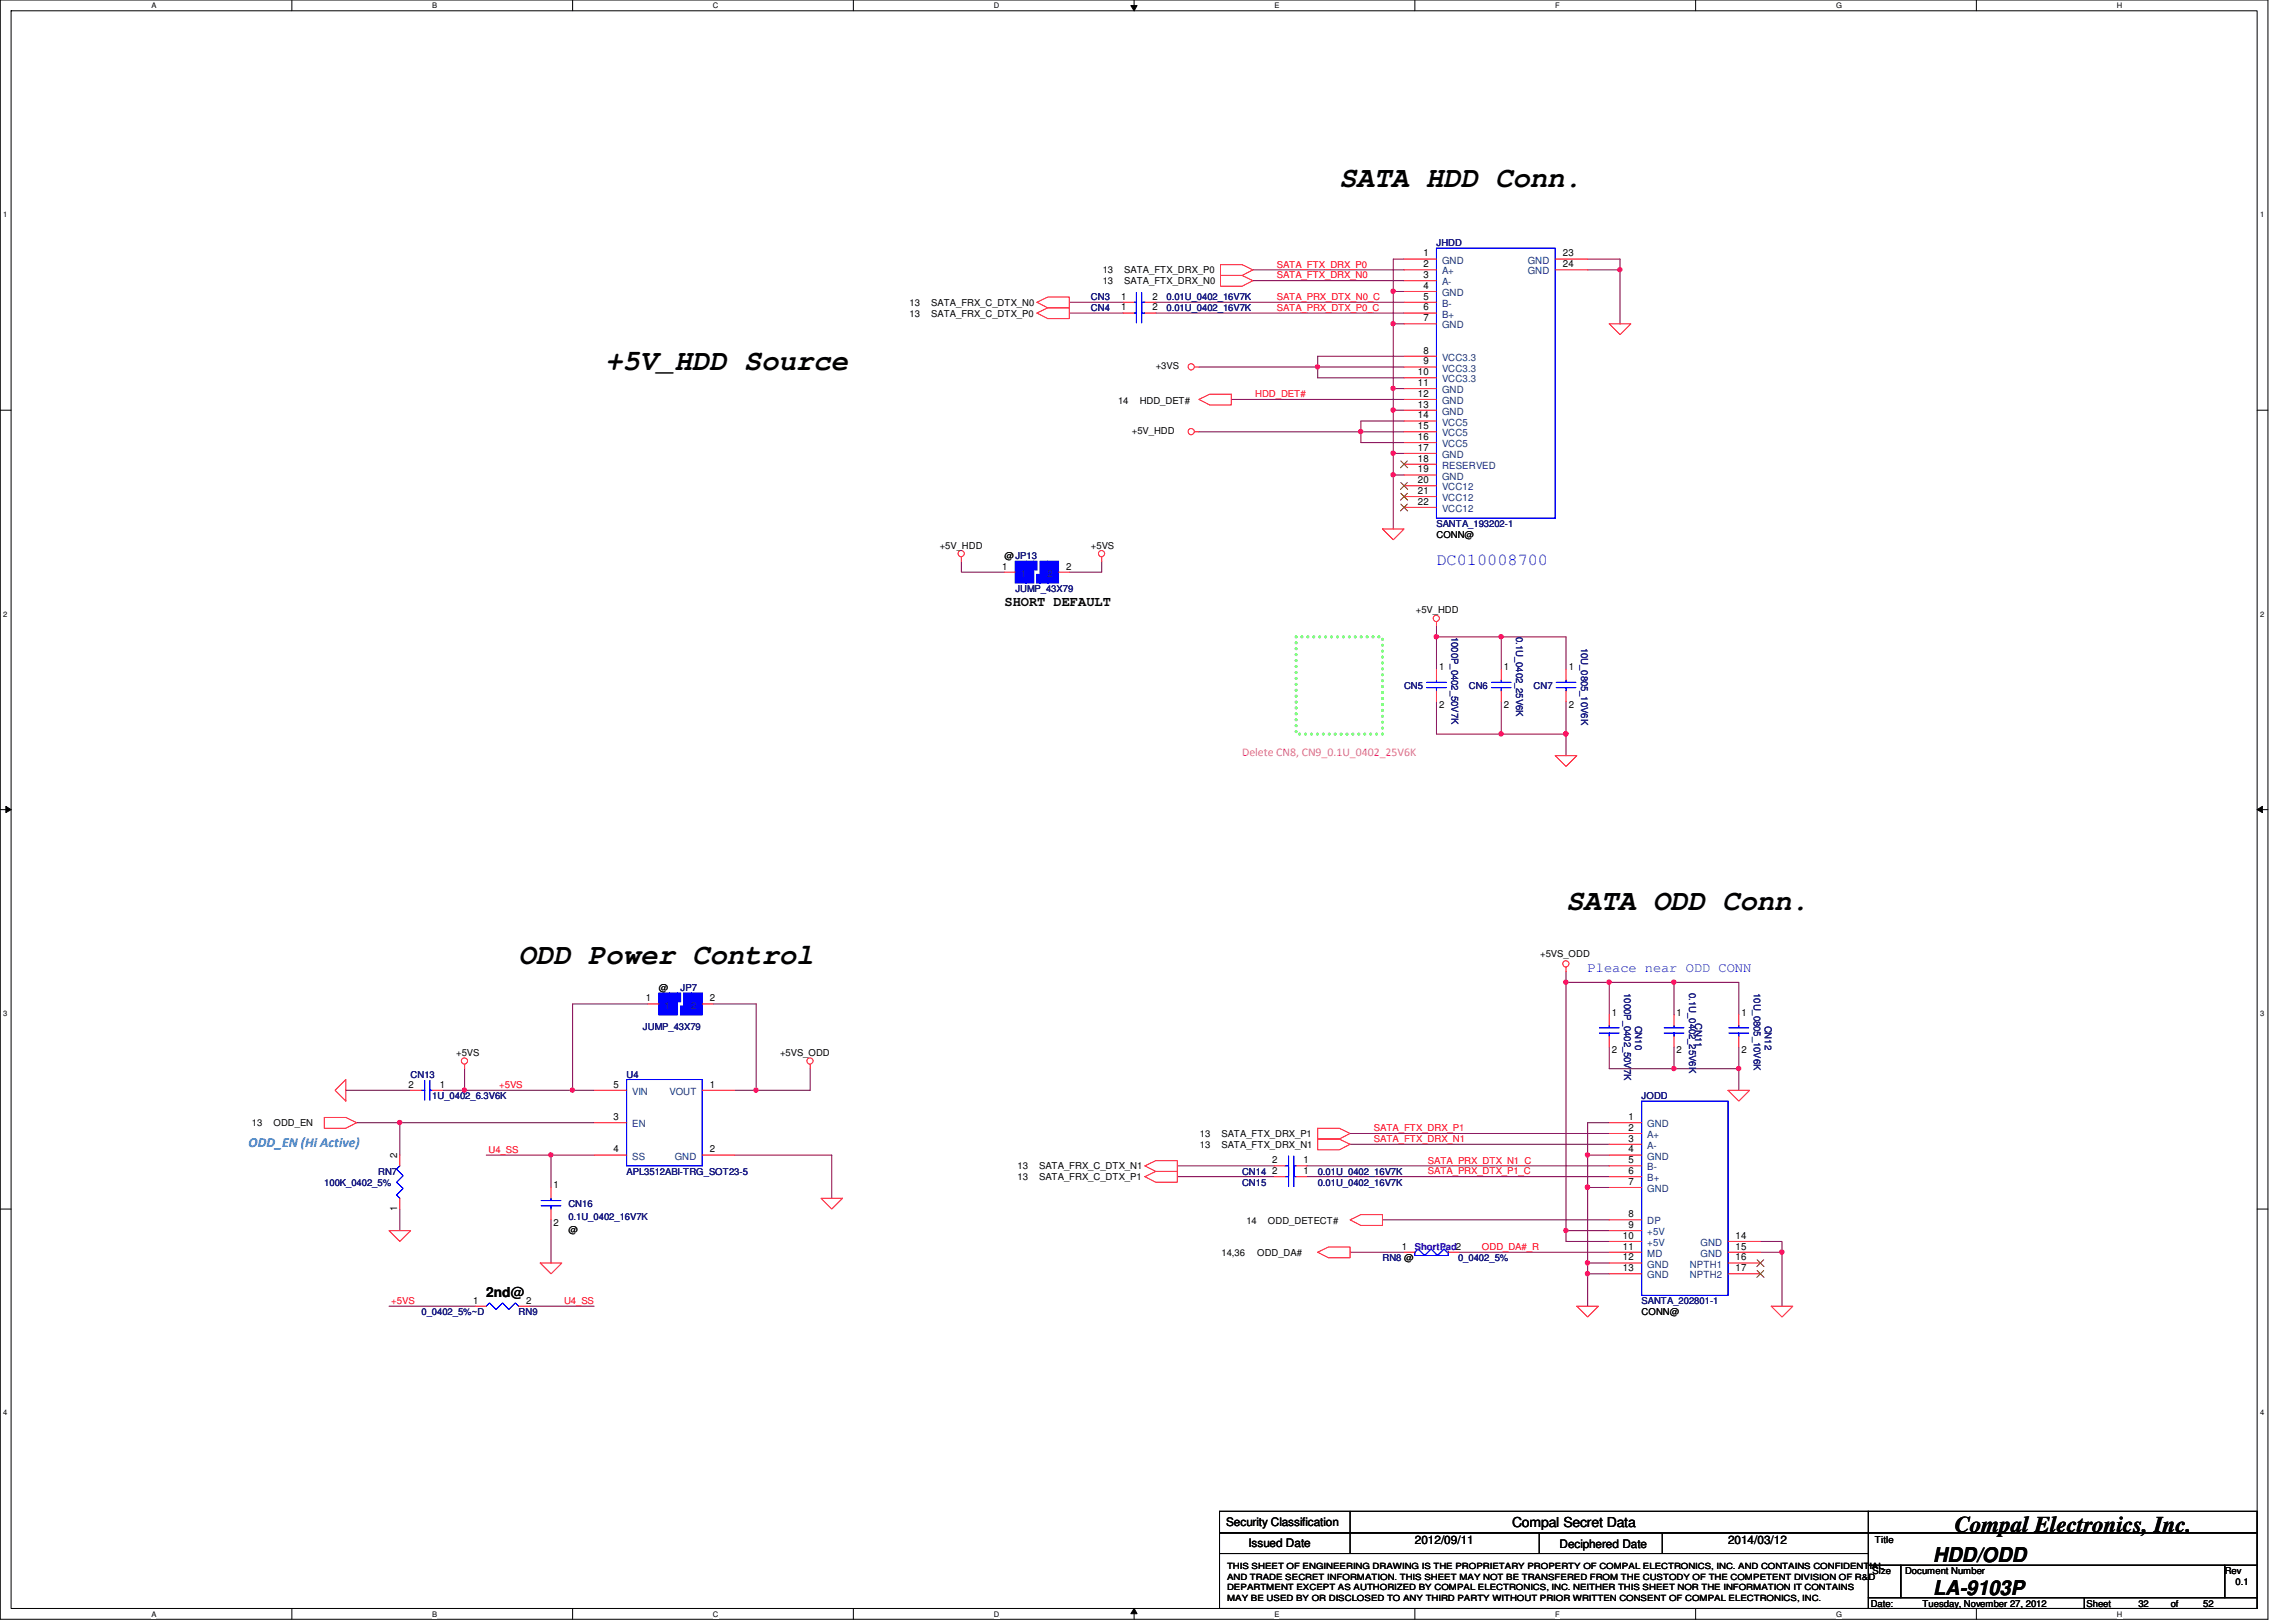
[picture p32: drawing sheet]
<svg xmlns="http://www.w3.org/2000/svg" width="297mm" height="210mm" viewBox="0 0 297 210" stroke-linecap="round" stroke-linejoin="round" font-family="sans-serif">
<defs><g id="words">
<g font-size="3.8">
<text x="173.3" y="24.2">SATA HDD Conn.</text>
<text x="78.3" y="47.9">+5V_HDD Source</text>
<text x="202.6" y="117.8">SATA ODD Conn.</text>
<text x="67.1" y="124.8">ODD Power Control</text>
</g>
<text font-size="2.9" x="252.9" y="198.2">Compal Electronics, Inc.</text>
<g font-size="2.6">
<text x="250.1" y="202.2">HDD/ODD</text>
<text x="250.1" y="206.4">LA-9103P</text>
</g>
<text font-size="2.2" fill="#00f" x="185.8" y="73.1">DC010008700</text>
<g font-size="1.8">
<text x="130" y="78.4">SHORT DEFAULT</text>
<text x="62.9" y="167.9">2nd@</text>
<text x="195.6" y="197.6">Compal Secret Data</text>
</g>
<text font-size="1.8" fill="#00f" x="205.4" y="125.7">Pleace near ODD CONN</text>
<text font-size="1.8" fill="#0080ff" x="32.2" y="148.4">ODD_EN (Hi Active)</text>
<text font-size="1.5" fill="#f0f" x="160.7" y="97.8">Delete CN8, CN9_0.1U_0402_25V6K</text>
<g font-size="1.5">
<text x="158.6" y="197.5">Security Classification</text>
<text x="161.5" y="200.2">Issued Date</text>
<text x="183" y="199.8">2012/09/11</text>
<text x="201.8" y="200.3">Deciphered Date</text>
<text x="223.6" y="199.8">2014/03/12</text>
</g>
<g font-size="1.3">
<text x="184.1" y="33.2">1</text>
<text x="184.1" y="34.6">2</text>
<text x="184.1" y="36">3</text>
<text x="202.2" y="33.2">23</text>
<text x="202.2" y="34.6">24</text>
<text x="145" y="40.2">1</text>
<text x="145" y="38.8">1</text>
<text x="149.1" y="40.2">2</text>
<text x="149.1" y="38.8">2</text>
<text x="184.1" y="37.4">4</text>
<text x="184.1" y="38.8">5</text>
<text x="184.1" y="40.2">6</text>
<text x="184.1" y="41.6">7</text>
<text x="184.1" y="45.8">8</text>
<text x="184.1" y="47.2">9</text>
<text x="183.4" y="48.6">10</text>
<text x="183.4" y="50">11</text>
<text x="183.4" y="51.4">12</text>
<text x="183.4" y="52.7">13</text>
<text x="183.4" y="54.1">14</text>
<text x="183.4" y="55.5">15</text>
<text x="183.4" y="56.9">16</text>
<text x="183.4" y="58.3">17</text>
<text x="183.4" y="59.7">18</text>
<text x="183.4" y="61.1">19</text>
<text x="183.4" y="62.5">20</text>
<text x="183.4" y="63.9">21</text>
<text x="183.4" y="65.3">22</text>
<text x="129.7" y="73.7">1</text>
<text x="137.9" y="73.7">2</text>
<text x="186.2" y="86.7">1</text>
<text x="194.6" y="86.7">1</text>
<text x="202.9" y="86.7">1</text>
<text x="186.2" y="91.6">2</text>
<text x="194.6" y="91.6">2</text>
<text x="202.9" y="91.6">2</text>
<text x="83.6" y="129.6">1</text>
<text x="91.8" y="129.6">2</text>
<text x="208.5" y="131.4">1</text>
<text x="216.9" y="131.4">1</text>
<text x="225.3" y="131.4">1</text>
<text x="208.5" y="136.3">2</text>
<text x="216.9" y="136.3">2</text>
<text x="225.3" y="136.3">2</text>
<text x="52.8" y="140.8">2</text>
<text x="56.9" y="140.8">1</text>
<text x="79.4" y="140.8">5</text>
<text x="91.8" y="140.8">1</text>
<text x="51.4" y="149.9" transform="rotate(-90 51.4 149.9)">2</text>
<text x="79.4" y="149.1">4</text>
<text x="79.4" y="144.9">3</text>
<text x="91.8" y="149.1">2</text>
<text x="210.7" y="144.9">1</text>
<text x="210.7" y="146.3">2</text>
<text x="210.7" y="147.7">3</text>
<text x="210.7" y="149.1">4</text>
<text x="71.6" y="153.8">1</text>
<text x="164.6" y="151.9">2</text>
<text x="164.6" y="150.5">2</text>
<text x="168.7" y="151.9">1</text>
<text x="168.7" y="150.5">1</text>
<text x="210.7" y="150.5">5</text>
<text x="210.7" y="151.9">6</text>
<text x="210.7" y="153.3">7</text>
<text x="51.4" y="156.7" transform="rotate(-90 51.4 156.7)">1</text>
<text x="71.6" y="158.6">2</text>
<text x="181.4" y="161.7">1</text>
<text x="210" y="160.3">10</text>
<text x="210" y="161.7">11</text>
<text x="210.7" y="157.5">8</text>
<text x="210.7" y="158.9">9</text>
<text x="224.5" y="161.7">15</text>
<text x="224.5" y="160.3">14</text>
<text x="210" y="163.1">12</text>
<text x="210" y="164.5">13</text>
<text x="224.5" y="164.5">17</text>
<text x="224.5" y="163.1">16</text>
<text x="61.2" y="168.7">1</text>
<text x="68.1" y="168.7">2</text>
</g>
<g font-size="1.3" fill="#004080">
<text x="186.6" y="34.1">GND</text>
<text x="186.6" y="35.5">A+</text>
<text x="197.7" y="34.1">GND</text>
<text x="197.7" y="35.5">GND</text>
<text x="186.6" y="36.9">A-</text>
<text x="186.6" y="38.3">GND</text>
<text x="186.6" y="39.7">B-</text>
<text x="186.6" y="41.1">B+</text>
<text x="186.6" y="42.5">GND</text>
<text x="186.6" y="46.7">VCC3.3</text>
<text x="186.6" y="48.1">VCC3.3</text>
<text x="186.6" y="49.5">VCC3.3</text>
<text x="186.6" y="50.9">GND</text>
<text x="186.6" y="52.3">GND</text>
<text x="186.6" y="53.7">GND</text>
<text x="186.6" y="55.1">VCC5</text>
<text x="186.6" y="56.5">VCC5</text>
<text x="186.6" y="57.9">VCC5</text>
<text x="186.6" y="59.3">GND</text>
<text x="186.6" y="60.7">RESERVED</text>
<text x="186.6" y="62.1">GND</text>
<text x="186.6" y="63.5">VCC12</text>
<text x="186.6" y="64.9">VCC12</text>
<text x="186.6" y="66.3">VCC12</text>
<text x="132.1" y="74.6">1</text>
<text x="135.5" y="74.6">2</text>
<text x="86" y="130.5">1</text>
<text x="89.4" y="130.5">2</text>
<text x="81.8" y="141.7">VIN</text>
<text x="86.6" y="141.7">VOUT</text>
<text x="81.8" y="145.9">EN</text>
<text x="213.1" y="145.9">GND</text>
<text x="213.1" y="147.3">A+</text>
<text x="213.1" y="148.7">A-</text>
<text x="81.8" y="150.1">SS</text>
<text x="87.3" y="150.1">GND</text>
<text x="213.1" y="150.1">GND</text>
<text x="213.1" y="151.5">B-</text>
<text x="213.1" y="152.9">B+</text>
<text x="213.1" y="154.3">GND</text>
<text x="213.1" y="158.5">DP</text>
<text x="213.1" y="159.9">+5V</text>
<text x="213.1" y="161.2">+5V</text>
<text x="220" y="161.2">GND</text>
<text x="213.1" y="162.6">MD</text>
<text x="213.1" y="164">GND</text>
<text x="213.1" y="165.4">GND</text>
<text x="218.6" y="165.4">NPTH2</text>
<text x="218.6" y="164">NPTH1</text>
<text x="220" y="162.6">GND</text>
</g>
<g font-size="1.2">
<text x="142.7" y="35.4">13</text>
<text x="145.5" y="35.4">SATA_FTX_DRX_P0</text>
<text x="117.7" y="39.6">13</text>
<text x="117.7" y="41">13</text>
<text x="120.5" y="39.6">SATA_FRX_C_DTX_N0</text>
<text x="120.5" y="41">SATA_FRX_C_DTX_P0</text>
<text x="142.7" y="36.8">13</text>
<text x="145.5" y="36.8">SATA_FTX_DRX_N0</text>
<text x="149.5" y="47.8">+3VS</text>
<text x="144.6" y="52.3">14</text>
<text x="147.4" y="52.3">HDD_DET#</text>
<text x="146.4" y="56.2">+5V_HDD</text>
<text x="121.6" y="71">+5V_HDD</text>
<text x="141.1" y="71">+5VS</text>
<text x="185.8" y="69.6">CONN@</text>
<text x="130" y="72.4">@JP13</text>
<text x="183.2" y="79.4">+5V_HDD</text>
<text x="199.3" y="123.8">+5VS_ODD</text>
<text x="85.3" y="128.3">@</text>
<text x="59" y="136.7">+5VS</text>
<text x="100.9" y="136.7">+5VS_ODD</text>
<text x="32.6" y="145.8">13</text>
<text x="35.4" y="145.8">ODD_EN</text>
<text x="155.2" y="147.2">13</text>
<text x="155.2" y="148.5">13</text>
<text x="158" y="147.2">SATA_FTX_DRX_P1</text>
<text x="158" y="148.5">SATA_FTX_DRX_N1</text>
<text x="131.7" y="151.3">13</text>
<text x="131.7" y="152.7">13</text>
<text x="134.4" y="151.3">SATA_FRX_C_DTX_N1</text>
<text x="134.4" y="152.7">SATA_FRX_C_DTX_P1</text>
<text x="73.5" y="159.6">@</text>
<text x="161.2" y="158.5">14</text>
<text x="164" y="158.5">ODD_DETECT#</text>
<text x="158" y="162.5">14,36</text>
<text x="162.6" y="162.5">ODD_DA#</text>
<text x="212.4" y="170.2">CONN@</text>
<text x="242.3" y="203.7">Size</text>
<text x="242.6" y="199.6">Title</text>
<text x="246.5" y="203.7">Document Number</text>
<text x="287.8" y="203.7">Rev</text>
<text x="242" y="207.9">Date:</text>
<text x="248.7" y="207.9">Tuesday, November 27, 2012</text>
<text x="270" y="207.9">Sheet</text>
<text x="276.6" y="207.9">32</text>
<text x="280.8" y="207.9">of</text>
<text x="285" y="207.9">52</text>
<text x="289.2" y="205.1">0.1</text>
</g>
<g font-size="1.2" fill="#f00">
<text x="165.2" y="34.6">SATA_FTX_DRX_P0</text>
<text x="165.2" y="40.2">SATA_PRX_DTX_P0_C</text>
<text x="165.2" y="36">SATA_FTX_DRX_N0</text>
<text x="165.2" y="38.8">SATA_PRX_DTX_N0_C</text>
<text x="162.4" y="51.4">HDD_DET#</text>
<text x="64.6" y="140.8">+5VS</text>
<text x="63.2" y="149.2">U4_SS</text>
<text x="177.8" y="147.8">SATA_FTX_DRX_N1</text>
<text x="177.8" y="146.4">SATA_FTX_DRX_P1</text>
<text x="184.7" y="150.6">SATA_PRX_DTX_N1_C</text>
<text x="184.7" y="152">SATA_PRX_DTX_P1_C</text>
<text x="191.7" y="161.8">ODD_DA#_R</text>
<text x="50.6" y="168.7">+5VS</text>
<text x="73" y="168.7">U4_SS</text>
</g>
<g font-size="1.2" fill="#000080">
<text x="185.8" y="31.9">JHDD</text>
<text x="141.1" y="40.3">CN4</text>
<text x="141.1" y="38.9">CN3</text>
<text x="150.9" y="40.3">0.01U_0402_16V7K</text>
<text x="150.9" y="38.9">0.01U_0402_16V7K</text>
<text x="185.8" y="68.2">SANTA_193202-1</text>
<text x="131.4" y="76.6">JUMP_43X79</text>
<text x="187.8" y="82.4" transform="rotate(90 187.8 82.4)">1000P_0402_50V7K</text>
<text x="196.2" y="82.4" transform="rotate(90 196.2 82.4)">0.1U_0402_25V6K</text>
<text x="204.6" y="83.8" transform="rotate(90 204.6 83.8)">10U_0805_10V6K</text>
<text x="181.6" y="89.2">CN5</text>
<text x="190" y="89.2">CN6</text>
<text x="198.4" y="89.2">CN7</text>
<text x="88" y="128.3">JP7</text>
<text x="210.1" y="128.5" transform="rotate(90 210.1 128.5)">1000P_0402_50V7K</text>
<text x="218.5" y="128.5" transform="rotate(90 218.5 128.5)">0.1U_0402_25V6K</text>
<text x="226.9" y="128.5" transform="rotate(90 226.9 128.5)">10U_0805_10V6K</text>
<text x="83.2" y="133.3">JUMP_43X79</text>
<text x="211.5" y="132.7" transform="rotate(90 211.5 132.7)">CN10</text>
<text x="219.3" y="132.4" transform="rotate(90 219.3 132.4)">CN11</text>
<text x="228.3" y="132.7" transform="rotate(90 228.3 132.7)">CN12</text>
<text x="53.1" y="139.4">CN13</text>
<text x="55.9" y="142.2">1U_0402_6.3V6K</text>
<text x="81.1" y="139.4">U4</text>
<text x="212.4" y="142.2">JODD</text>
<text x="41.9" y="153.4">100K_0402_5%</text>
<text x="48.9" y="152">RN7</text>
<text x="81.1" y="152">APL3512ABI-TRG_SOT23-5</text>
<text x="160.7" y="153.4">CN15</text>
<text x="160.7" y="152">CN14</text>
<text x="170.5" y="153.4">0.01U_0402_16V7K</text>
<text x="170.5" y="152">0.01U_0402_16V7K</text>
<text x="73.5" y="156.2">CN16</text>
<text x="73.5" y="157.9">0.1U_0402_16V7K</text>
<text x="178.9" y="163.2">RN8 @</text>
<text x="188.6" y="163.2">0_0402_5%</text>
<text x="54.5" y="170.2">0_0402_5%~D</text>
<text x="67.1" y="170.2">RN9</text>
<text x="212.4" y="168.8">SANTA_202801-1</text>
</g>
<text font-size="1.2" fill="#8000ff" x="183" y="161.8">ShortPad2</text>
<g font-size="1.1">
<text x="158.7" y="203.1">THIS SHEET OF ENGINEERING DRAWING IS THE PROPRIETARY PROPERTY OF COMPAL ELECTRONICS, INC. AND CONTAINS CONFIDENTIAL</text>
<text x="158.7" y="204.4">AND TRADE SECRET INFORMATION. THIS SHEET MAY NOT BE TRANSFERED FROM THE CUSTODY OF THE COMPETENT DIVISION OF R&amp;D</text>
<text x="158.7" y="205.8">DEPARTMENT EXCEPT AS AUTHORIZED BY COMPAL ELECTRONICS, INC. NEITHER THIS SHEET NOR THE INFORMATION IT CONTAINS</text>
<text x="158.7" y="207.1">MAY BE USED BY OR DISCLOSED TO ANY THIRD PARTY WITHOUT PRIOR WRITTEN CONSENT OF COMPAL ELECTRONICS, INC.</text>
</g>
<g font-size="1">
<text x="19.6" y="1.1">A</text>
<text x="55.9" y="1.1">B</text>
<text x="92.2" y="1.1">C</text>
<text x="128.6" y="1.1">D</text>
<text x="164.9" y="1.1">E</text>
<text x="201.2" y="1.1">F</text>
<text x="237.5" y="1.1">G</text>
<text x="273.9" y="1.1">H</text>
<text x=".4" y="28.1">1</text>
<text x="292.4" y="28.1">1</text>
<text x=".4" y="79.8">2</text>
<text x="292.4" y="79.8">2</text>
<text x=".4" y="131.5">3</text>
<text x="292.4" y="131.5">3</text>
<text x=".4" y="183.2">4</text>
<text x="292.4" y="183.2">4</text>
<text x="19.6" y="209.2">A</text>
<text x="55.9" y="209.2">B</text>
<text x="92.2" y="209.2">C</text>
<text x="128.6" y="209.2">D</text>
<text x="164.9" y="209.2">E</text>
<text x="201.2" y="209.2">F</text>
<text x="237.5" y="209.2">G</text>
<text x="273.9" y="209.2">H</text>
</g>
</g></defs>
<path d="M0 0h293.4v209.5h-293.4zM1.4 1.4h290.6v206.8h-290.6z" fill="none" stroke="#000" stroke-width=".13"/>
<g fill="#fff">
<path d="M19.6 .2h.6v1.1h-.6z"/>
<path d="M19.6 208.3h.6v1.1h-.6z"/>
</g>
<path d="M37.8 0v1.4M37.8 208.2v1.3" fill="none" stroke="#000" stroke-width=".13"/>
<g fill="#fff">
<path d="M55.9 .2h.7v1.1h-.7z"/>
<path d="M55.9 208.3h.7v1.1h-.7z"/>
</g>
<path d="M74.1 0v1.4M74.1 208.2v1.3" fill="none" stroke="#000" stroke-width=".13"/>
<g fill="#fff">
<path d="M92.2 .2h.8v1.1h-.8z"/>
<path d="M92.2 208.3h.8v1.1h-.8z"/>
</g>
<path d="M110.4 0v1.4M110.4 208.2v1.3" fill="none" stroke="#000" stroke-width=".13"/>
<g fill="#fff">
<path d="M128.6 .2h.7v1.1h-.7z"/>
<path d="M128.6 208.3h.7v1.1h-.7z"/>
</g>
<path d="M146.3 .7h.8l-.4 .7zM146.7 0v1.4M146.7 208.2l.4 .6h-.8zM146.7 208.2v1.3" fill="none" stroke="#000" stroke-width=".13"/>
<path d="M146.3 .7h.8l-.4 .7zM146.7 208.2l.4 .6h-.8z" fill="#000"/>
<g fill="#fff">
<path d="M164.9 .2h.6v1.1h-.6z"/>
<path d="M164.9 208.3h.6v1.1h-.6z"/>
</g>
<path d="M183 0v1.4M183 208.2v1.3" fill="none" stroke="#000" stroke-width=".13"/>
<g fill="#fff">
<path d="M201.2 .2h.6v1.1h-.6z"/>
<path d="M201.2 208.3h.6v1.1h-.6z"/>
</g>
<path d="M219.4 0v1.4M219.4 208.2v1.3" fill="none" stroke="#000" stroke-width=".13"/>
<g fill="#fff">
<path d="M237.5 .2h.8v1.1h-.8z"/>
<path d="M237.5 208.3h.8v1.1h-.8z"/>
</g>
<path d="M255.7 0v1.4M255.7 208.2v1.3" fill="none" stroke="#000" stroke-width=".13"/>
<g fill="#fff">
<path d="M273.9 .2h.7v1.1h-.7z"/>
<path d="M273.9 208.3h.7v1.1h-.7z"/>
<path d="M.4 27.2h.6v1.1h-.6z"/>
<path d="M292.4 27.2h.5v1.1h-.5z"/>
<path d="M.4 78.9h.6v1.1h-.6z"/>
<path d="M292.4 78.9h.5v1.1h-.5z"/>
</g>
<path d="M0 53.1h1.4M292 53.1h1.4" fill="none" stroke="#000" stroke-width=".13"/>
<g fill="#fff">
<path d="M.4 130.6h.6v1.1h-.6z"/>
<path d="M292.4 130.6h.5v1.1h-.5z"/>
</g>
<path d="M0 104.8h1.4M.8 104.4l.6 .4-.6 .4zM292 104.8l.7-.4v.8zM292 104.8h1.4" fill="none" stroke="#000" stroke-width=".13"/>
<path d="M.8 104.4l.6 .4-.6 .4zM292 104.8l.7-.4v.8z" fill="#000"/>
<g fill="#fff">
<path d="M.4 182.3h.6v1.1h-.6z"/>
<path d="M292.4 182.3h.5v1.1h-.5z"/>
</g>
<path d="M0 156.5h1.4M292 156.5h1.4" fill="none" stroke="#000" stroke-width=".13"/>
<path d="M167.7 82.4h11.2v12.6h-11.2z" fill="none" stroke="#0f0" stroke-width=".38" stroke-dasharray="0 .8"/>
<path d="M202.6 127.1v32.2" fill="none" stroke="#800040" stroke-width=".13"/>
<circle cx="202.6" cy="159.2" r=".29" fill="#f0f"/>
<circle cx="202.6" cy="159.2" r=".29" fill="none" stroke="#f0f" stroke-width=".13"/>
<circle cx="202.6" cy="127.1" r=".29" fill="#f0f"/>
<circle cx="202.6" cy="127.1" r=".29" fill="none" stroke="#f0f" stroke-width=".13"/>
<path d="M202.6 127.1h5.6v4.2M208.2 127.1h8.4M225 138.3v2.8M152.3 152.3h12.6M152.3 150.9h12.6M169.1 150.9h39.1M169.1 152.3h39.1M174.7 148.1h33.5M174.7 146.7h33.5M205.4 145.3h2.8" fill="none" stroke="#800040" stroke-width=".13"/>
<circle cx="208.2" cy="127.1" r=".29" fill="#f0f"/>
<circle cx="208.2" cy="127.1" r=".29" fill="none" stroke="#f0f" stroke-width=".13"/>
<path d="M216.6 127.1v4.2" fill="none" stroke="#800040" stroke-width=".13"/>
<circle cx="216.5" cy="127.1" r=".29" fill="#f0f"/>
<circle cx="216.5" cy="127.1" r=".29" fill="none" stroke="#f0f" stroke-width=".13"/>
<path d="M142.5 72.6v1.4h-4.2M194.2 82.4v4.2M202.6 95v2.8M216.6 127.1h8.4v4.2" fill="none" stroke="#800040" stroke-width=".13"/>
<circle cx="202.6" cy="95" r=".29" fill="#f0f"/>
<circle cx="202.6" cy="95" r=".29" fill="none" stroke="#f0f" stroke-width=".13"/>
<path d="M185.8 81v1.4M194.2 95h8.4M202.6 82.4v4.2M208.2 135.5v2.8h8.4v-2.8M205.4 149.5h2.8" fill="none" stroke="#800040" stroke-width=".13"/>
<circle cx="194.2" cy="95" r=".29" fill="#f0f"/>
<circle cx="194.2" cy="95" r=".29" fill="none" stroke="#f0f" stroke-width=".13"/>
<path d="M185.8 82.4h8.4M194.2 90.8v4.2h-8.4M205.4 153.7h2.8" fill="none" stroke="#800040" stroke-width=".13"/>
<circle cx="185.8" cy="82.4" r=".29" fill="#f0f"/>
<circle cx="185.8" cy="82.4" r=".29" fill="none" stroke="#f0f" stroke-width=".13"/>
<path d="M227.7 162.1h2.8v6.9" fill="none" stroke="#800040" stroke-width=".13"/>
<circle cx="230.5" cy="162" r=".29" fill="#f0f"/>
<circle cx="230.5" cy="162" r=".29" fill="none" stroke="#f0f" stroke-width=".13"/>
<path d="M185.8 82.4v4.2M202.6 90.8v4.2M205.4 164.8v4.2" fill="none" stroke="#800040" stroke-width=".13"/>
<circle cx="202.6" cy="95" r=".29" fill="#f0f"/>
<circle cx="202.6" cy="95" r=".29" fill="none" stroke="#f0f" stroke-width=".13"/>
<path d="M205.4 149.5v4.2" fill="none" stroke="#800040" stroke-width=".13"/>
<circle cx="205.4" cy="153.6" r=".29" fill="#f0f"/>
<circle cx="205.4" cy="153.6" r=".29" fill="none" stroke="#f0f" stroke-width=".13"/>
<circle cx="205.4" cy="149.5" r=".29" fill="#f0f"/>
<circle cx="205.4" cy="149.5" r=".29" fill="none" stroke="#f0f" stroke-width=".13"/>
<path d="M124.4 72.6v1.4h5.6M216.6 138.3h8.4" fill="none" stroke="#800040" stroke-width=".13"/>
<circle cx="224.9" cy="138.3" r=".29" fill="#f0f"/>
<circle cx="224.9" cy="138.3" r=".29" fill="none" stroke="#f0f" stroke-width=".13"/>
<circle cx="216.5" cy="138.3" r=".29" fill="#f0f"/>
<circle cx="216.5" cy="138.3" r=".29" fill="none" stroke="#f0f" stroke-width=".13"/>
<path d="M194.2 82.4h8.4" fill="none" stroke="#800040" stroke-width=".13"/>
<circle cx="194.2" cy="82.4" r=".29" fill="#f0f"/>
<circle cx="194.2" cy="82.4" r=".29" fill="none" stroke="#f0f" stroke-width=".13"/>
<path d="M180.3 61.5v7M185.8 90.8v4.2M225 135.5v2.8M205.4 145.3v4.2" fill="none" stroke="#800040" stroke-width=".13"/>
<circle cx="180.2" cy="61.4" r=".29" fill="#f0f"/>
<circle cx="180.2" cy="61.4" r=".29" fill="none" stroke="#f0f" stroke-width=".13"/>
<path d="M170.5 46.1v1.4h11.1" fill="none" stroke="#800040" stroke-width=".13"/>
<circle cx="170.4" cy="47.5" r=".29" fill="#f0f"/>
<circle cx="170.4" cy="47.5" r=".29" fill="none" stroke="#f0f" stroke-width=".13"/>
<path d="M155.1 47.5h15.4v1.4h11.1M159.3 51.7h22.3M170.5 46.1h11.1M176.1 55.9h5.5M176.1 55.9v1.4h5.5M181.6 54.5h-5.5v1.4" fill="none" stroke="#800040" stroke-width=".13"/>
<circle cx="176" cy="55.9" r=".29" fill="#f0f"/>
<circle cx="176" cy="55.9" r=".29" fill="none" stroke="#f0f" stroke-width=".13"/>
<path d="M180.3 33.5h1.3M180.3 41.9v8.4" fill="none" stroke="#800040" stroke-width=".13"/>
<circle cx="180.2" cy="41.9" r=".29" fill="#f0f"/>
<circle cx="180.2" cy="41.9" r=".29" fill="none" stroke="#f0f" stroke-width=".13"/>
<path d="M155.1 55.9h21M180.3 58.7v2.8h1.3" fill="none" stroke="#800040" stroke-width=".13"/>
<circle cx="180.2" cy="58.6" r=".29" fill="#f0f"/>
<circle cx="180.2" cy="58.6" r=".29" fill="none" stroke="#f0f" stroke-width=".13"/>
<path d="M180.3 53.1v5.6h1.3" fill="none" stroke="#800040" stroke-width=".13"/>
<circle cx="180.2" cy="53.1" r=".29" fill="#f0f"/>
<circle cx="180.2" cy="53.1" r=".29" fill="none" stroke="#f0f" stroke-width=".13"/>
<path d="M180.3 50.3v2.8h1.3" fill="none" stroke="#800040" stroke-width=".13"/>
<circle cx="180.2" cy="50.3" r=".29" fill="#f0f"/>
<circle cx="180.2" cy="50.3" r=".29" fill="none" stroke="#f0f" stroke-width=".13"/>
<path d="M138.3 39.1h7M149.5 39.1h32.1M162.1 36.3h19.5M162.1 34.9h19.5M180.3 37.7v4.2h1.3M138.3 40.5h7M149.5 40.5h32.1M180.3 50.3h1.3" fill="none" stroke="#800040" stroke-width=".13"/>
<circle cx="180.2" cy="37.7" r=".29" fill="#f0f"/>
<circle cx="180.2" cy="37.7" r=".29" fill="none" stroke="#f0f" stroke-width=".13"/>
<path d="M180.3 33.5v4.2h1.3M209.6 33.5v8.4" fill="none" stroke="#800040" stroke-width=".13"/>
<circle cx="209.6" cy="34.9" r=".29" fill="#f0f"/>
<circle cx="209.6" cy="34.9" r=".29" fill="none" stroke="#f0f" stroke-width=".13"/>
<path d="M205.4 33.5h4.2M205.4 34.9h4.2M205.4 163.4h2.8M205.4 164.8h2.8M227.7 160.7h2.8v1.4" fill="none" stroke="#800040" stroke-width=".13"/>
<circle cx="205.4" cy="164.8" r=".29" fill="#f0f"/>
<circle cx="205.4" cy="164.8" r=".29" fill="none" stroke="#f0f" stroke-width=".13"/>
<path d="M205.4 153.7v9.7" fill="none" stroke="#800040" stroke-width=".13"/>
<circle cx="205.4" cy="153.6" r=".29" fill="#f0f"/>
<circle cx="205.4" cy="153.6" r=".29" fill="none" stroke="#f0f" stroke-width=".13"/>
<path d="M205.4 163.4v1.4" fill="none" stroke="#800040" stroke-width=".13"/>
<circle cx="205.4" cy="163.4" r=".29" fill="#f0f"/>
<circle cx="205.4" cy="163.4" r=".29" fill="none" stroke="#f0f" stroke-width=".13"/>
<path d="M74.1 129.9h9.8M92.2 129.9h5.6v11.2h7v-2.8M202.6 125.7v1.4M178.9 157.9h29.3M208.2 159.3h-5.6v1.4h5.6" fill="none" stroke="#800040" stroke-width=".13"/>
<circle cx="97.8" cy="141.1" r=".29" fill="#f0f"/>
<circle cx="97.8" cy="141.1" r=".29" fill="none" stroke="#f0f" stroke-width=".13"/>
<path d="M71.3 149.5h5.6M95 141.1h2.8" fill="none" stroke="#800040" stroke-width=".13"/>
<circle cx="71.3" cy="149.5" r=".29" fill="#f0f"/>
<circle cx="71.3" cy="149.5" r=".29" fill="none" stroke="#f0f" stroke-width=".13"/>
<path d="M71.3 157.9v5.5M71.3 149.5v4.2M76.9 145.3h-25.2v4.2M95 149.5h12.6v5.6" fill="none" stroke="#800040" stroke-width=".13"/>
<circle cx="51.7" cy="145.3" r=".29" fill="#f0f"/>
<circle cx="51.7" cy="145.3" r=".29" fill="none" stroke="#f0f" stroke-width=".13"/>
<path d="M46.1 145.3h5.6M51.7 156.5v2.8M74.1 141.1h2.8" fill="none" stroke="#800040" stroke-width=".13"/>
<circle cx="74" cy="141.1" r=".29" fill="#f0f"/>
<circle cx="74" cy="141.1" r=".29" fill="none" stroke="#f0f" stroke-width=".13"/>
<path d="M60.1 138.3v2.8M74.1 129.9v11.2h-14M44.7 141.1h8.4M57.3 141.1h2.8M62.9 149.5h8.4M50.3 169h11.2M68.5 169h8.4" fill="none" stroke="#800040" stroke-width=".13"/>
<circle cx="60.1" cy="141.1" r=".29" fill="#f0f"/>
<circle cx="60.1" cy="141.1" r=".29" fill="none" stroke="#f0f" stroke-width=".13"/>
<path d="M174.7 162.1h6.9M188.8 162.1h19.4" fill="none" stroke="#800040" stroke-width=".13"/>
<g fill="none" stroke="#f00" stroke-width=".13">
<path d="M134.2 39.1l1.3-.7h2.8v1.4h-2.8zM157.9 34.2h2.8l1.4 .7-1.4 .7h-2.8zM157.9 35.6h2.8l1.4 .7-1.4 .7h-2.8zM134.2 40.5l1.3-.7h2.8v1.4h-2.8zM154.6 55.9h.5M154.6 47.5h.5M155.1 51.7l1.4-.7h2.8v1.4h-2.8zM208.2 41.9h2.8l-1.4 1.4zM124.4 72.1v.5M142.5 72.1v.5M178.9 68.5h2.7l-1.3 1.3zM185.8 80.5v.5"/>
<path d="M201.2 97.8h2.8l-1.4 1.4zM202.6 86.6v1.4M202.6 89.4v1.4M60.1 137.8v.5M104.8 137.8v.5M202.6 125.2v.5M41.9 144.6h2.8l1.4 .7-1.4 .7h-2.8zM43.3 141.1l1.4-1.4v2.8zM50.3 159.3h2.8l-1.4 1.4zM76.9 149.5h4.2M76.9 141.1h4.2M76.9 145.3h4.2"/>
<path d="M90.8 149.5h4.2M90.8 141.1h4.2M106.2 155.1h2.8l-1.4 1.4zM148.1 150.9l1.4-.7h2.8v1.4h-2.8zM148.1 152.3l1.4-.7h2.8v1.4h-2.8zM170.5 146h2.8l1.4 .7-1.4 .7h-2.8zM170.5 147.4h2.8l1.4 .7-1.4 .7h-2.8zM174.7 157.9l1.4-.7h2.8v1.4h-2.8zM223.6 141.1h2.8l-1.4 1.4zM69.9 163.4h2.8l-1.4 1.4zM170.5 162.1l1.4-.7h2.8v1.4h-2.8zM204 169h2.8l-1.4 1.4z"/>
<path d="M229.1 169h2.8l-1.4 1.4z"/>
<circle cx="154.1" cy="55.9" r=".4"/>
<circle cx="154.1" cy="47.5" r=".4"/>
<circle cx="124.3" cy="71.6" r=".4"/>
<circle cx="142.5" cy="71.6" r=".4"/>
<circle cx="185.8" cy="80" r=".4"/>
<circle cx="60.1" cy="137.3" r=".4"/>
<circle cx="104.8" cy="137.3" r=".4"/>
<circle cx="202.6" cy="124.7" r=".4"/>
</g>
<g fill="none" stroke="#000" stroke-width=".13">
<path d="M157.8 195.6h83.9v2.8h-83.9zM157.8 198.4h83.9v2.6h-83.9zM174.7 195.6v5.4M199.1 198.4v2.6M215 198.4v2.6M241.7 195.6h50.3v2.8h-50.3zM241.7 198.4h50.3v4.2h-50.3zM157.8 201h83.9v7.2h-83.9zM241.7 202.6h4.2v4.2h-4.2zM241.7 206.8h28v1.4h-28zM245.9 202.6h41.9v4.2h-41.9zM269.7 206.8h22.3v1.4h-22.3z"/>
<path d="M287.8 202.6h4.2v4.2h-4.2z"/>
</g>
<path d="M201.3 89h2.6M201.3 88.3h2.6M202.6 88v.3M202.6 89v.4M81.1 139.7h9.7v11.2h-9.7z" fill="none" stroke="#00f" stroke-width=".13"/>
<path d="M85.3 128.5h1.4v2.8h-1.4z" fill-rule="evenodd" fill="#00f"/>
<path d="M85.3 128.5h1.4v2.8h-1.4z" fill="none" stroke="#00f" stroke-width=".13"/>
<path d="M86.7 128.5h.9v2.8h-.9z" fill-rule="evenodd" fill="#00f"/>
<path d="M86.7 128.5h.9v2.8h-.9z" fill="none" stroke="#00f" stroke-width=".13"/>
<path d="M87.6 128.5h.4v1.1h-.4z" fill-rule="evenodd" fill="#00f"/>
<path d="M87.6 128.5h.4v1.1h-.4z" fill="none" stroke="#00f" stroke-width=".13"/>
<path d="M88 130.2h.5v1.1h-.5z" fill-rule="evenodd" fill="#00f"/>
<path d="M88 130.2h.5v1.1h-.5z" fill="none" stroke="#00f" stroke-width=".13"/>
<path d="M88.5 128.5h.9v2.8h-.9z" fill-rule="evenodd" fill="#00f"/>
<path d="M88.5 128.5h.9v2.8h-.9z" fill="none" stroke="#00f" stroke-width=".13"/>
<path d="M89.4 128.5h1.4v2.8h-1.4z" fill-rule="evenodd" fill="#00f"/>
<path d="M89.4 128.5h1.4v2.8h-1.4z" fill="none" stroke="#00f" stroke-width=".13"/>
<path d="M85.3 128.5h1.4v2.8h-1.4z" fill-rule="evenodd" fill="#00f"/>
<path d="M85.3 128.5h1.4v2.8h-1.4z" fill="none" stroke="#00f" stroke-width=".13"/>
<path d="M86.7 128.5h.9v2.8h-.9z" fill-rule="evenodd" fill="#00f"/>
<path d="M86.7 128.5h.9v2.8h-.9z" fill="none" stroke="#00f" stroke-width=".13"/>
<path d="M87.6 128.5h.4v1.1h-.4z" fill-rule="evenodd" fill="#00f"/>
<path d="M87.6 128.5h.4v1.1h-.4z" fill="none" stroke="#00f" stroke-width=".13"/>
<path d="M88 130.2h.5v1.1h-.5z" fill-rule="evenodd" fill="#00f"/>
<path d="M88 130.2h.5v1.1h-.5z" fill="none" stroke="#00f" stroke-width=".13"/>
<path d="M88.5 128.5h.9v2.8h-.9z" fill-rule="evenodd" fill="#00f"/>
<path d="M88.5 128.5h.9v2.8h-.9z" fill="none" stroke="#00f" stroke-width=".13"/>
<path d="M89.4 128.5h1.4v2.8h-1.4z" fill-rule="evenodd" fill="#00f"/>
<g fill="none" stroke="#00f" stroke-width=".13">
<path d="M147 39.2v2.6M147.7 39.2v2.6M185.8 32.1h15.4v35h-15.4zM146.7 40.5h.3M147.7 40.5h.4M184.6 89h2.5M184.6 88.3h2.5M185.8 88v.3M185.8 89v.4M193 89h2.5M193 88.3h2.5M194.2 88v.3"/>
<path d="M194.2 89v.4M54.9 139.8v2.6M55.6 139.8v2.6M89.4 128.5h1.4v2.8h-1.4zM223.7 133.7h2.5M223.7 133h2.5M225 132.7v.3M225 133.7v.4M54.5 141.1h.4M55.6 141.1h.3M70 156h2.6M70 155.4h2.6"/>
<path d="M71.3 155.1v.3M71.3 156v.5M166.3 152.3h.4M166.7 151v2.5M167.4 152.3h.3M167.4 151v2.5M62.9 169l.4-.4 .9 .9 .8-.9 .8 .9 .9-.9 .4 .4"/>
</g>
<g fill="none" stroke="#f00" stroke-width=".13">
<path d="M181.6 33.5h4.2M181.6 34.9h4.2M181.6 36.3h4.2M181.6 37.7h4.2M181.6 39.1h4.2M201.2 33.5h4.2M201.2 34.9h4.2M145.3 40.5h1.4M148.1 40.5h1.4M181.6 40.5h4.2M181.6 41.9h4.2M181.6 46.1h4.2"/>
<path d="M181.6 47.5h4.2M181.6 48.9h4.2M181.6 50.3h4.2M181.6 51.7h4.2M181.6 53.1h4.2M181.6 54.5h4.2M181.6 55.9h4.2M181.6 57.3h4.2M181.6 58.7h4.2M181.6 60.1h4.2M181.6 61.5h4.2M181.6 62.9h4.2"/>
<path d="M181.6 64.3h4.2M181.6 65.7h4.2M185.8 86.6v1.4M185.8 89.4v1.4M194.2 86.6v1.4M194.2 89.4v1.4M83.9 129.9h1.4M90.8 129.9h1.4M225 131.3v1.4M225 134.1v1.4M53.1 141.1h1.4M55.9 141.1h1.4"/>
<path d="M71.3 153.7v1.4M71.3 156.5v1.4M164.9 152.3h1.4M167.7 152.3h1.4M61.5 169h1.4M67.1 169h1.4"/>
</g>
<path d="M181.2 59.6l.9 .9M182.1 59.6l-.9 .9M181.2 62.4l.9 .9M181.2 63.8l.9 .9M181.2 65.2l.9 .9M182.1 62.4l-.9 .9M182.1 63.8l-.9 .9M182.1 65.2l-.9 .9" fill="none" stroke="#804000" stroke-width=".13"/>
<path d="M131.4 72.6h1.4v2.8h-1.4z" fill-rule="evenodd" fill="#00f"/>
<path d="M131.4 72.6h1.4v2.8h-1.4z" fill="none" stroke="#00f" stroke-width=".13"/>
<path d="M132.8 72.6h.9v2.8h-.9z" fill-rule="evenodd" fill="#00f"/>
<path d="M132.8 72.6h.9v2.8h-.9z" fill="none" stroke="#00f" stroke-width=".13"/>
<path d="M133.7 72.6h.5v1.1h-.5z" fill-rule="evenodd" fill="#00f"/>
<path d="M133.7 72.6h.5v1.1h-.5z" fill="none" stroke="#00f" stroke-width=".13"/>
<path d="M134.2 74.3h.4v1.1h-.4z" fill-rule="evenodd" fill="#00f"/>
<path d="M134.2 74.3h.4v1.1h-.4z" fill="none" stroke="#00f" stroke-width=".13"/>
<path d="M134.6 72.6h.9v2.8h-.9z" fill-rule="evenodd" fill="#00f"/>
<path d="M134.6 72.6h.9v2.8h-.9z" fill="none" stroke="#00f" stroke-width=".13"/>
<path d="M135.5 72.6h1.4v2.8h-1.4z" fill-rule="evenodd" fill="#00f"/>
<path d="M135.5 72.6h1.4v2.8h-1.4z" fill="none" stroke="#00f" stroke-width=".13"/>
<path d="M131.4 72.6h1.4v2.8h-1.4z" fill-rule="evenodd" fill="#00f"/>
<path d="M131.4 72.6h1.4v2.8h-1.4z" fill="none" stroke="#00f" stroke-width=".13"/>
<path d="M132.8 72.6h.9v2.8h-.9z" fill-rule="evenodd" fill="#00f"/>
<path d="M132.8 72.6h.9v2.8h-.9z" fill="none" stroke="#00f" stroke-width=".13"/>
<path d="M133.7 72.6h.5v1.1h-.5z" fill-rule="evenodd" fill="#00f"/>
<path d="M133.7 72.6h.5v1.1h-.5z" fill="none" stroke="#00f" stroke-width=".13"/>
<path d="M134.2 74.3h.4v1.1h-.4z" fill-rule="evenodd" fill="#00f"/>
<path d="M134.2 74.3h.4v1.1h-.4z" fill="none" stroke="#00f" stroke-width=".13"/>
<path d="M134.6 72.6h.9v2.8h-.9z" fill-rule="evenodd" fill="#00f"/>
<path d="M134.6 72.6h.9v2.8h-.9z" fill="none" stroke="#00f" stroke-width=".13"/>
<path d="M135.5 72.6h1.4v2.8h-1.4z" fill-rule="evenodd" fill="#00f"/>
<g fill="none" stroke="#00f" stroke-width=".13">
<path d="M146.7 39.1h.3M147 37.8v2.6M147.7 39.1h.4M147.7 37.8v2.6M135.5 72.6h1.4v2.8h-1.4zM206.9 133.7h2.6M206.9 133h2.6M208.2 132.7v.3M208.2 133.7v.4M215.3 133.7h2.5M215.3 133h2.5M216.6 132.7v.3"/>
<path d="M216.6 133.7v.4M51.7 150.9l-.4 .4 .9 .8-.9 .9 .9 .8-.9 .8 .4 .5M166.3 150.9h.4M166.7 149.6v2.5M167.4 150.9h.3M167.4 149.6v2.5M212.4 142.5h11.2v25.1h-11.2zM187.2 162.1l-.4-.5-.8 .9-.8-.9-.9 .9-.8-.9-.5 .5v.4h4.2M187.4 161.9v.6"/>
</g>
<g fill="none" stroke="#f00" stroke-width=".13">
<path d="M145.3 39.1h1.4M148.1 39.1h1.4M130 74h1.4M136.9 74h1.4M208.2 131.3v1.4M208.2 134.1v1.4M216.6 131.3v1.4M216.6 134.1v1.4M51.7 155.1v1.4M51.7 149.5v1.4M164.9 150.9h1.4M167.7 150.9h1.4"/>
<path d="M208.2 145.3h4.2M208.2 146.7h4.2M208.2 148.1h4.2M208.2 149.5h4.2M208.2 150.9h4.2M208.2 152.3h4.2M208.2 153.7h4.2M208.2 157.9h4.2M208.2 159.3h4.2M181.6 162.1h1.4M187.4 162.1h1.4M208.2 160.7h4.2"/>
<path d="M208.2 162.1h4.2M208.2 163.4h4.2M208.2 164.8h4.2M223.6 164.8h4.1M223.6 163.4h4.1M223.6 162.1h4.1M223.6 160.7h4.1"/>
</g>
<path d="M227.3 164.4l.9 .9M227.3 163l.9 .9M228.2 164.4l-.9 .9M228.2 163l-.9 .9" fill="none" stroke="#804000" stroke-width=".13"/>
<circle cx="202.6" cy="159.2" r=".29" fill="#f0f"/>
<circle cx="202.6" cy="159.2" r=".29" fill="none" stroke="#f0f" stroke-width=".13"/>
<circle cx="202.6" cy="127.1" r=".29" fill="#f0f"/>
<circle cx="202.6" cy="127.1" r=".29" fill="none" stroke="#f0f" stroke-width=".13"/>
<circle cx="208.2" cy="127.1" r=".29" fill="#f0f"/>
<circle cx="208.2" cy="127.1" r=".29" fill="none" stroke="#f0f" stroke-width=".13"/>
<circle cx="216.5" cy="127.1" r=".29" fill="#f0f"/>
<circle cx="216.5" cy="127.1" r=".29" fill="none" stroke="#f0f" stroke-width=".13"/>
<circle cx="202.6" cy="95" r=".29" fill="#f0f"/>
<circle cx="202.6" cy="95" r=".29" fill="none" stroke="#f0f" stroke-width=".13"/>
<circle cx="194.2" cy="95" r=".29" fill="#f0f"/>
<circle cx="194.2" cy="95" r=".29" fill="none" stroke="#f0f" stroke-width=".13"/>
<circle cx="185.8" cy="82.4" r=".29" fill="#f0f"/>
<circle cx="185.8" cy="82.4" r=".29" fill="none" stroke="#f0f" stroke-width=".13"/>
<circle cx="230.5" cy="162" r=".29" fill="#f0f"/>
<circle cx="230.5" cy="162" r=".29" fill="none" stroke="#f0f" stroke-width=".13"/>
<circle cx="202.6" cy="95" r=".29" fill="#f0f"/>
<circle cx="202.6" cy="95" r=".29" fill="none" stroke="#f0f" stroke-width=".13"/>
<circle cx="205.4" cy="153.6" r=".29" fill="#f0f"/>
<circle cx="205.4" cy="153.6" r=".29" fill="none" stroke="#f0f" stroke-width=".13"/>
<circle cx="205.4" cy="149.5" r=".29" fill="#f0f"/>
<circle cx="205.4" cy="149.5" r=".29" fill="none" stroke="#f0f" stroke-width=".13"/>
<circle cx="224.9" cy="138.3" r=".29" fill="#f0f"/>
<circle cx="224.9" cy="138.3" r=".29" fill="none" stroke="#f0f" stroke-width=".13"/>
<circle cx="216.5" cy="138.3" r=".29" fill="#f0f"/>
<circle cx="216.5" cy="138.3" r=".29" fill="none" stroke="#f0f" stroke-width=".13"/>
<circle cx="194.2" cy="82.4" r=".29" fill="#f0f"/>
<circle cx="194.2" cy="82.4" r=".29" fill="none" stroke="#f0f" stroke-width=".13"/>
<circle cx="180.2" cy="61.4" r=".29" fill="#f0f"/>
<circle cx="180.2" cy="61.4" r=".29" fill="none" stroke="#f0f" stroke-width=".13"/>
<circle cx="170.4" cy="47.5" r=".29" fill="#f0f"/>
<circle cx="170.4" cy="47.5" r=".29" fill="none" stroke="#f0f" stroke-width=".13"/>
<circle cx="176" cy="55.9" r=".29" fill="#f0f"/>
<circle cx="176" cy="55.9" r=".29" fill="none" stroke="#f0f" stroke-width=".13"/>
<circle cx="180.2" cy="41.9" r=".29" fill="#f0f"/>
<circle cx="180.2" cy="41.9" r=".29" fill="none" stroke="#f0f" stroke-width=".13"/>
<circle cx="180.2" cy="58.6" r=".29" fill="#f0f"/>
<circle cx="180.2" cy="58.6" r=".29" fill="none" stroke="#f0f" stroke-width=".13"/>
<circle cx="180.2" cy="53.1" r=".29" fill="#f0f"/>
<circle cx="180.2" cy="53.1" r=".29" fill="none" stroke="#f0f" stroke-width=".13"/>
<circle cx="180.2" cy="50.3" r=".29" fill="#f0f"/>
<circle cx="180.2" cy="50.3" r=".29" fill="none" stroke="#f0f" stroke-width=".13"/>
<circle cx="180.2" cy="37.7" r=".29" fill="#f0f"/>
<circle cx="180.2" cy="37.7" r=".29" fill="none" stroke="#f0f" stroke-width=".13"/>
<circle cx="209.6" cy="34.9" r=".29" fill="#f0f"/>
<circle cx="209.6" cy="34.9" r=".29" fill="none" stroke="#f0f" stroke-width=".13"/>
<circle cx="205.4" cy="164.8" r=".29" fill="#f0f"/>
<circle cx="205.4" cy="164.8" r=".29" fill="none" stroke="#f0f" stroke-width=".13"/>
<circle cx="205.4" cy="153.6" r=".29" fill="#f0f"/>
<circle cx="205.4" cy="153.6" r=".29" fill="none" stroke="#f0f" stroke-width=".13"/>
<circle cx="205.4" cy="163.4" r=".29" fill="#f0f"/>
<circle cx="205.4" cy="163.4" r=".29" fill="none" stroke="#f0f" stroke-width=".13"/>
<circle cx="97.8" cy="141.1" r=".29" fill="#f0f"/>
<circle cx="97.8" cy="141.1" r=".29" fill="none" stroke="#f0f" stroke-width=".13"/>
<circle cx="71.3" cy="149.5" r=".29" fill="#f0f"/>
<circle cx="71.3" cy="149.5" r=".29" fill="none" stroke="#f0f" stroke-width=".13"/>
<circle cx="51.7" cy="145.3" r=".29" fill="#f0f"/>
<circle cx="51.7" cy="145.3" r=".29" fill="none" stroke="#f0f" stroke-width=".13"/>
<circle cx="74" cy="141.1" r=".29" fill="#f0f"/>
<circle cx="74" cy="141.1" r=".29" fill="none" stroke="#f0f" stroke-width=".13"/>
<circle cx="60.1" cy="141.1" r=".29" fill="#f0f"/>
<circle cx="60.1" cy="141.1" r=".29" fill="none" stroke="#f0f" stroke-width=".13"/>
<use href="#words"/>
</svg>
